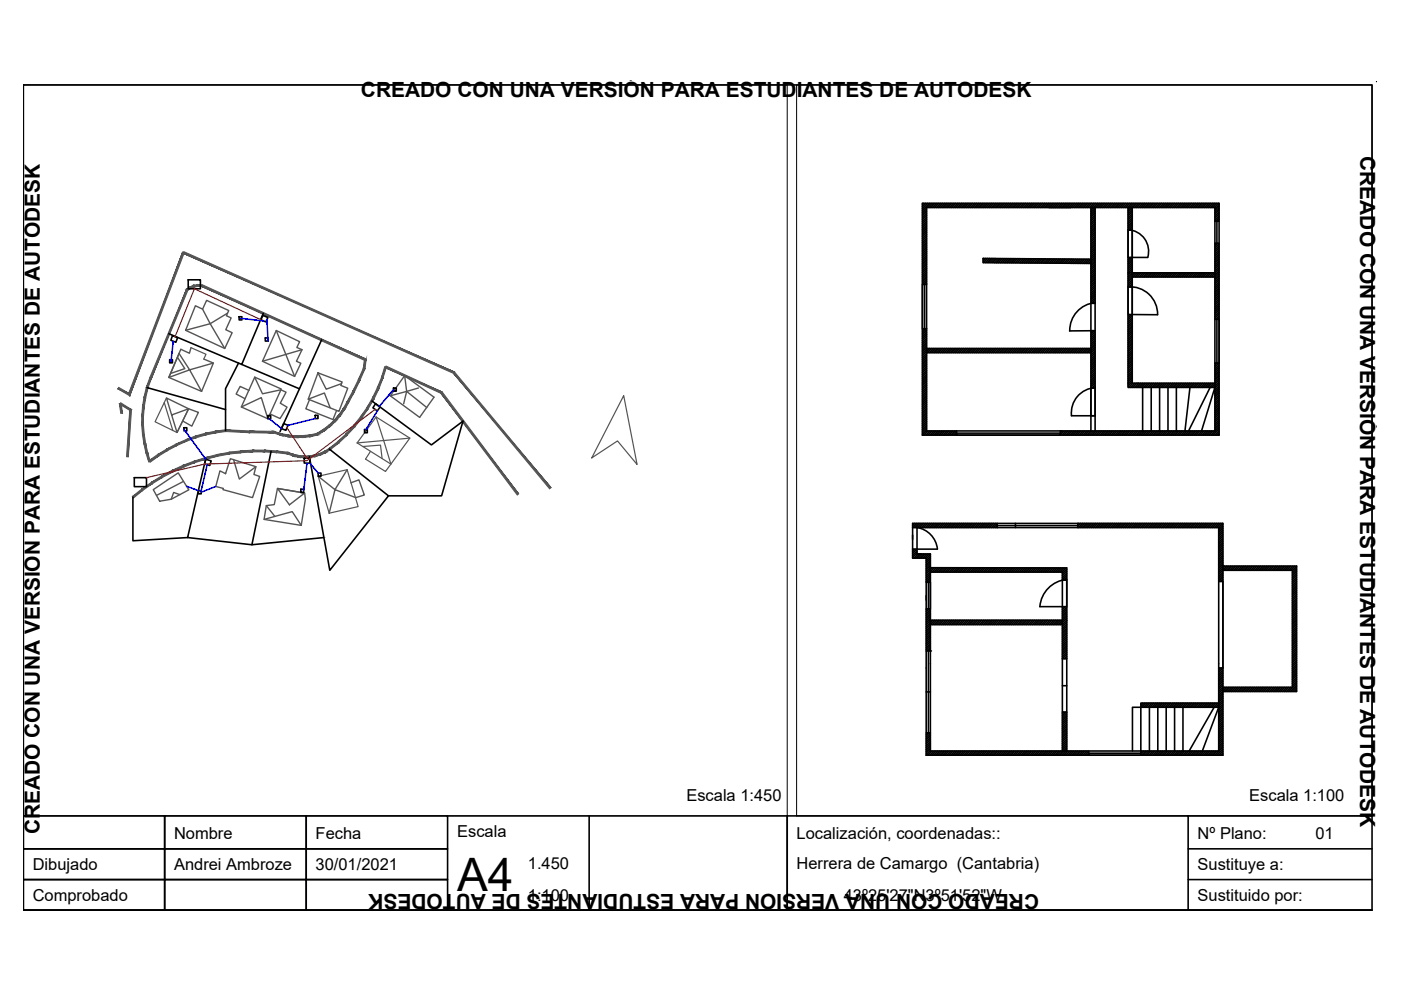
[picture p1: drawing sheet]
<svg xmlns="http://www.w3.org/2000/svg" width="297mm" height="210mm" viewBox="0 0 297 210" stroke-linecap="round" stroke-linejoin="round" font-family="sans-serif">
<defs><g id="words">
<text font-size="9.8" x="96.9" y="188.9">A4</text>
<g font-size="4.4">
<text x="76.5" y="20.5">CREADO CON UNA VERSIÓN PARA ESTUDIANTES DE AUTODESK</text>
<text x="288.4" y="33.1" transform="rotate(90 288.4 33.1)">CREADO CON UNA VERSIÓN PARA ESTUDIANTES DE AUTODESK</text>
<text x="8.4" y="176.9" transform="rotate(-90 8.4 176.9)">CREADO CON UNA VERSIÓN PARA ESTUDIANTES DE AUTODESK</text>
<text x="220.3" y="189.5" transform="rotate(-180 220.3 189.5)">CREADO CON UNA VERSIÓN PARA ESTUDIANTES DE AUTODESK</text>
</g>
<g font-size="3.5">
<text x="145.5" y="169.8">Escala 1:450</text>
<text x="264.9" y="169.8">Escala 1:100</text>
<text x="36.9" y="178">Nombre</text>
<text x="66.9" y="178">Fecha</text>
<text x="96.9" y="177.5">Escala</text>
<text x="168.9" y="178">Localización, coordenadas::</text>
<text x="253.9" y="178">Nº Plano:</text>
<text x="278.9" y="178">01</text>
<text x="6.9" y="184.5">Dibujado</text>
<text x="36.9" y="184.5">Andrei Ambroze</text>
<text x="66.9" y="184.5">30/01/2021</text>
<text x="111.9" y="184.2">1.450</text>
<text x="168.9" y="184.2">Herrera de Camargo (Cantabria)</text>
<text x="253.9" y="184.5">Sustituye a:</text>
<text x="6.9" y="191">Comprobado</text>
<text x="111.9" y="191">1:100</text>
<text x="178.9" y="191">43º25'27&quot;N3º51'52&quot;W</text>
<text x="253.9" y="191">Sustituido por:</text>
</g>
</g></defs>
<!-- layer: delineado -->
<g fill="#545454" stroke="#545454" stroke-width=".21">
<path d="M81.9 77.6l-.2 .3 12.1 5.2zM81.7 77.9l12.1 5.2-.2 .4z"/>
<path d="M93.5 83.4l16.5 21.3-16.2-21.5zM93.5 83.4l16.5 21.3-.3 .3z"/>
<path d="M31.8 80l.3 .2-1.1 1.9zM32.1 80.2l-1.1 1.9 .4 .1zM31 82.1l.4 .1-.9 2.1zM31.4 82.2l-.9 2.1 .4 .1zM30.5 84.3l.4 .1-.7 1.8zM30.9 84.4l-.7 1.8 .4 .1zM30.2 86.2l.4 .1-.6 1.9zM30.6 86.3l-.6 1.9h.4zM30 88.2h.4l-.4 2zM30.4 88.2l-.4 2h.4zM30 90.2h.4l-.2 2zM30.4 90.2l-.2 2 .4-.1zM30.2 92.2l.4-.1-.1 2zM30.6 92.1l-.1 2 .4-.1zM30.5 94.1l.4-.1v2zM30.9 94v2l.4-.1zM30.9 96l.4-.1 .2 2zM31.3 95.9l.2 2 .4-.1z"/>
<path d="M37.4 94.1l2.1-.9 .1 .3zM37.4 94.1l.1 .4 2.1-1zM35.4 95.2l2-1.1 .1 .4zM35.4 95.2l.1 .3 2-1zM33.4 96.4l2-1.2 .1 .3zM33.4 96.4l.2 .3 1.9-1.2zM31.6 97.7l1.8-1.3 .2 .3zM31.6 97.7l.2 .3 1.8-1.3z"/>
<path d="M45.7 91.4l2.1-.3 .1 .4zM45.7 91.4v.4l2.2-.3zM43.6 91.8l2.1-.4v.4zM43.6 91.8l.1 .4 2-.4zM41.5 92.4l2.1-.6 .1 .4zM41.5 92.4l.1 .4 2.1-.6zM39.5 93.2l2-.8 .1 .4zM39.5 93.2l.1 .3 2-.7z"/>
<path d="M47.9 91.1l5 .7-5.1-.3zM47.9 91.1l5 .7v-.4zM52.9 91.4l5.2 .4h-5.2zM52.9 91.4l5.2 .4v-.3z"/>
<path d="M58.1 91.5l1.4 .8-1.5-.5zM58.1 91.5l1.4 .8 .1-.4zM59.6 91.9l1.4 .7-1.5-.3zM59.6 91.9l1.4 .7 .1-.4zM61.1 92.2l1.5 .6-1.6-.2zM61.1 92.2l1.5 .6v-.4zM62.6 92.4l1.6 .4h-1.6zM62.6 92.4l1.6 .4v-.5zM64.2 92.3l1.5 .3-1.5 .2zM64.2 92.3l1.5 .3v-.4zM65.7 92.2l1.6 .1-1.6 .3zM65.7 92.2l1.6 .1-.1-.4z"/>
<path d="M67.1 91.9l1.6-.5-1.4 .9zM67.1 91.9l1.6-.5-.3-.3zM68.4 91.1l1.5-.6-1.2 .9zM68.4 91.1l1.5-.6-.2-.3zM69.7 90.2l1.4-.8-1.2 1.1zM69.7 90.2l1.4-.8-.3-.3zM70.8 89.1l1.3-.9-1 1.2zM71.8 87.9l-1 1.2 1.3-.9zM71.8 87.9l1.3-1-1 1.3zM72.7 86.7l-.9 1.2 1.3-1zM73.8 85.5l-.7 1.4-.4-.2zM73.5 85.4l-.8 1.3 1.1-1.2zM75.1 83.1l-1.3 2.4-.3-.1zM74.8 82.9l-1.3 2.5 1.6-2.3zM76.3 80.7l-1.2 2.4-.3-.2zM76 80.5l-1.2 2.4 1.5-2.2zM77.4 78.1l-1.1 2.6-.3-.2zM77.1 78l-1.1 2.5 1.4-2.4z"/>
<path d="M77.6 76.3l-.2 1.8-.4-.1zM77.2 76.3l-.2 1.7 .6-1.7z"/>
<path d="M39 53.4l-.2 .3 57.6 25.2zM38.8 53.7l57.6 25.2-.2 .3zM96.4 78.9l-.2 .3 20.6 24.2zM96.2 79.2l20.6 24.2-.3 .2z"/>
<path d="M38.7 53.4l-11.2 30.5 11.6-30.3zM38.7 53.4l-11.2 30.5-.2-.5zM25 82.4l2.5 1.5-.2-.5zM25.2 82.1l2.1 1.3-2.3-1z"/>
<path d="M25.3 85.6l.7 2-.3-2.1zM25.3 85.6l.7 2h-.4z"/>
<path d="M25.6 85.4l-.2 .3 2.5 1.1zM25.4 85.7l2.5 1.1-.4 .2zM27.5 87l-.3 9.9 .7-10.1zM27.5 87l-.3 9.9-.4-.1z"/>
<path d="M39.5 61.4l-7.7 18.6 .3 .2zM39.5 61.4l.4 .1-7.8 18.7z"/>
<path d="M42.9 60.4l-.2 .3 34.8 15.4zM42.7 60.7l34.8 15.4-.2 .3z"/>
<path d="M58.7 95.6l2.5 .3-.1 .4zM58.7 95.6l-.1 .4 2.5 .3zM56.1 95.4l2.6 .2-.1 .4zM56.1 95.4v.4l2.5 .2zM53.6 95.4h2.5v.4zM53.6 95.4v.4h2.5zM51 95.6l2.6-.2v.4zM51 95.6l.1 .4 2.5-.2zM48.5 95.9l2.5-.3 .1 .4zM48.5 95.9l.1 .4 2.5-.3zM46 96.4l2.5-.5 .1 .4zM46 96.4l.1 .3 2.5-.4zM43.6 97l2.4-.6 .1 .3zM43.6 97l.1 .4 2.4-.7zM41.2 97.8l2.4-.8 .1 .4zM41.2 97.8l.1 .3 2.4-.7zM38.8 98.7l2.4-.9 .1 .3zM38.8 98.7l.2 .3 2.3-.9zM36.5 99.7l2.3-1 .2 .3zM36.5 99.7l.2 .3 2.3-1zM34.3 100.9l2.2-1.2 .2 .3zM34.3 100.9l.1 .3 2.3-1.2zM32.1 102.2l2.2-1.3 .1 .3zM32.1 102.2l.2 .3 2.1-1.3zM30 103.7l2.1-1.5 .2 .3zM30 103.7l.3 .3 2-1.5zM28.1 105.3l1.9-1.6 .3 .3zM28.1 105.3l.2 .3 2-1.6z"/>
<path d="M69.8 95.1l2.1-1.2-1.9 1.5zM69.8 95.1l2.1-1.2-.3-.3zM71.6 93.6l2-1.3-1.7 1.6zM71.6 93.6l2-1.3-.3-.3zM73.3 92l2-1.5-1.7 1.8zM75 90.2l-1.7 1.8 2-1.5zM75 90.2l1.7-1.6-1.4 1.9zM76.4 88.4l-1.4 1.8 1.7-1.6zM78.1 86.6l-1.4 2-.3-.2zM77.8 86.4l-1.4 2 1.7-1.8zM79.3 84.6l-1.2 2-.3-.2zM79 84.3l-1.2 2.1 1.5-1.8zM80.4 82.4l-1.1 2.2-.3-.3zM80 82.2l-1 2.1 1.4-1.9zM81.2 80.1l-.8 2.3-.4-.2zM80.9 80l-.9 2.2 1.2-2.1zM81.9 77.8l-.7 2.3-.3-.1zM81.6 77.7l-.7 2.3 1-2.2z"/>
<path d="M61.2 95.9l.9 .8-1.1-.4zM61.2 95.9l.9 .8 .2-.4zM62.3 96.3l1 .7-1.2-.3zM62.3 96.3l1 .7 .1-.4zM63.4 96.6l1.1 .5-1.2-.1zM63.4 96.6l1.1 .5v-.4zM64.5 96.7l1.1 .3-1.1 .1zM64.5 96.7l1.1 .3v-.3zM65.6 96.7l1.2 .1-1.2 .2zM65.6 96.7l1.2 .1-.1-.4zM66.7 96.4l1.2 .1-1.1 .3zM66.7 96.4l1.2 .1-.1-.3zM67.8 96.2l1.2-.2-1.1 .5zM67.8 96.2l1.2-.2-.2-.3zM68.8 95.7l1.2-.3-1 .6zM68.8 95.7l1.2-.3-.2-.3z"/>
<path d="M42 60.3l.8 .1v.4zM42 60.3v.4l.8 .1zM41.1 60.5l.9-.2v.4zM41.1 60.5l.1 .3 .8-.1zM40.3 60.8l.8-.3 .1 .3zM40.3 60.8l.2 .3 .7-.3zM39.6 61.3l.7-.5 .2 .3zM39.6 61.3l.2 .3 .7-.5z"/>
</g>
<g fill="none" stroke="#545454" stroke-width=".3">
<path d="M37.6 75.7l1.6 2.5-3 1M38 74.9l2.2 3.5-4.4 1.6M39.4 70l5.2-1.4 3.1 5.3M40.5 73.7l-.3 1.2-1.9-.8-2.5 5.9M41.4 64.8l1.6 .7 .8-1.8 4.7 2.1-.5 1.1 1 .5-1.1 2.5 1.3 .6-1.5 3.4-8.3-3.9zM43 65.5l1.6 3.1 3.6-2.2M43.2 76.1l2 .9-2.5 6-6.9-3M45.2 77l-5 1.4 2.5 4.6M54 80l5.6 2.5-2.8 6.3-5.6-2.5 2.8-6.3 1.7 3.5 3.8-.9 1.1 .6-1.2 2.3 1.5 .8-1.5 2.4-2.1-.9M58.6 70.1l4.9 2.3-.6 1.3 1.1 .4-1.1 2.5 .9 .4-1.3 2.8-6.8-3.2zM58.6 70.1l3.9 9.7M64 74.1l-8.3 2.5"/>
<path d="M67.4 79.1l5.1 1.9-.3 .7 1.5 .6-1.8 4.9-6.6-2.6zM67.4 79.1l1.8 3.4 3.2-1.2M85.8 79.6l6.2 4.6-3 4.3-6.3-4.6zM85.8 79.6l.4 3.4-3.5 .9M36.4 88l1.1 3.7 2.5-5-3.6 1.3-1.1-3.6 4.7 2.3 2.1 .7-1.4 3-2-1.1M48.8 97.3l5.5 1.6-.5 1.7 1.3 .4-1.6 4.5-6.2-1.7 .1-.2-1.7-.5 .9-3.3 1.2 .6zM49.5 97.4l1.2 4.2 3.6-2.7M51.2 86.3l4.2-2 1.4 4.5M52.8 82.8l-1.9-.9-.8 1.6 1.9 1.1M65.3 84.6l3.5-1.3 1.2 3.2M65.6 84.8l-.8 1.9 5.8 2.3 .8-1.9M73.6 99.6l-2.6 4.2-3.5-2.8"/>
<path d="M86.2 83l4.3 3.4M88.7 82.3l-2.5 .7-.6 2.6M32.5 103.8l5.3-3.5 2.2 3.6-1.9 1-1.3-.5-.5 1.4-2.4 .5zM38.1 104.9l-1.8 .9M38.9 102.1l-5.7 2.9M56 110.1l6-1.6 1.9 2.9M56.5 107.2l1.8 2.3M58.8 103.6l5.8 .9 .2 1.3-.9 5.6-7.9-1.3 .5-2.9 1.7-.2zM58.8 103.6l5.8 .9-3.2 2.5zM74.4 102.4l1.7-.7 1.1 3.3-1.8 .5-4.4-1.7-1.2 5"/>
</g>
<!-- layer: acotaciones -->
<path d="M40.5 73.7l3.2 1.4-.5 1M34.8 85.4l1.8 5.9M35.3 84.4l-2.4 5 4.6 2.3 2.5-5M75.7 93.9l5.7-.5 1.5 5-1.2 1.6-4.2-2.7 1.1-1.6M76.9 94.7l3.8-.3 .3 2.8M79.7 88.4l7.2 4.5-4 5.5-7.2-4.5M79.7 88.4l1.7 5 5.5-.5M79.7 88.4l-4 5.5M132.2 83.9l2.9 14.6-4.2-5-5.4 3.6zM67.5 101l6.1-1.4 2.3 7.8-6.1 1.4zM68.7 114h.1" fill="none" stroke="#545454" stroke-width=".25"/>
<!-- layer: 0 -->
<g fill="none" stroke="#000" stroke-width=".34">
<path d="M4.9 18h286v175h-286zM4.9 18v175h286h-39M291.9 17.2v.1M39.9 59.3h2.6v1.9h-2.6zM195.6 43.1h62.9v49.2h-62.9zM195.8 43.1l-.2 .3M196.2 43.1l-.6 .7M196.5 44.1l-.9 .9M196.5 44.5l-.9 .9M196.5 44.9l-.9 .9M196.5 45.3l-.9 .9M196.5 45.7l-.9 .9"/>
<path d="M196.5 46.1l-.9 .9M196.5 46.5l-.9 .9M196.5 46.9l-.9 .9M196.5 47.3l-.9 .9M196.5 47.7l-.9 .9M196.5 48.1l-.9 .9M196.5 48.5l-.9 .9M196.5 48.9l-.9 .9M196.5 49.3l-.9 .9M196.5 49.7l-.9 .9M196.5 50.1l-.9 .9M196.5 50.5l-.9 .9"/>
<path d="M196.5 50.9l-.9 .9M196.5 51.3l-.9 .9M196.5 51.7l-.9 .9M196.5 52.1l-.9 .9M196.5 52.5l-.9 .9M196.5 52.9l-.9 .9M196.5 53.3l-.9 .9M196.5 53.7l-.9 .9M196.5 54.1l-.9 .9M196.5 54.5l-.9 .9M196.5 54.9l-.9 .9M196.5 55.3l-.9 .9"/>
<path d="M196.5 55.7l-.9 .9M196.5 56.1l-.9 .9M196.5 56.5l-.9 .9M196.5 56.9l-.9 .9M196.5 57.3l-.9 .9M196.5 57.7l-.9 .9M196.5 58.1l-.9 .9M196.5 58.5l-.9 .9M196.5 58.9l-.9 .9M196.5 59.3l-.9 .9M196.5 59.7l-.6 .6M196.5 44h61.1v47.4h-61.1z"/>
<path d="M196.6 43.1l-1 1.1M197 43.1l-1.4 1.5M197.4 43.1l-.9 .9M197.9 43.1l-.9 .9M198.2 43.1l-.9 .9M198.7 43.1l-.9 .9M199 43.1l-.9 .9M199.5 43.1l-.9 .9M199.8 43.1l-.8 .9M200.3 43.1l-1 .9M200.6 43.1l-.8 .9M201 43.1l-.9 .9"/>
<path d="M201.5 43.1l-.9 .9M201.8 43.1l-.9 .9M202.3 43.1l-.9 .9M202.6 43.1l-.9 .9M203.1 43.1l-.9 .9M203.4 43.1l-.8 .9M203.9 43.1l-.9 .9M204.2 43.1l-.8 .9M204.7 43.1l-.9 .9M205 43.1l-.8 .9M205.4 43.1l-.9 .9M205.9 43.1l-.9 .9"/>
<path d="M206.2 43.1l-.9 .9M206.7 43.1l-.9 .9M207 43.1l-.9 .9M207.5 43.1l-.9 .9M207.8 43.1l-.8 .9M208.3 43.1l-.9 .9M208.6 54.8l-.2 .1M208.6 43.1l-.8 .9M209 54.8l-.6 .5M209.1 43.1l-.9 .9M209.4 54.8l-.9 .9M209.5 43.1l-.9 .9"/>
<path d="M209.8 54.8l-.9 .9M209.9 43.1l-1 .9M210.2 54.8l-.9 .9M210.3 43.1l-.9 .9M210.6 54.8l-.9 .9M210.6 43.1l-.9 .9M211 54.8l-.9 .9M211.1 43.1l-.9 .9M211.4 54.8l-.9 .9M211.4 43.1l-.8 .9M211.8 54.8l-.9 .9M211.9 43.1l-.9 .9"/>
<path d="M212.2 54.8l-.9 .9M212.2 43.1l-.8 .9M212.5 54.8l-.8 .9M212.7 43.1l-.9 .9M213 54.8l-.9 .9M213 43.1l-.8 .9M213.3 54.8l-.8 .9M213.5 43.1l-.9 .9M213.7 54.8l-.8 .9M213.9 43.1l-.9 .9M214.2 54.8l-.9 .9M214.3 43.1l-1 .9"/>
<path d="M214.5 54.8l-.9 .9M214.7 43.1l-.9 .9M215 54.8l-.9 .9M215 43.1l-.8 .9M215.3 54.8l-.9 .9M215.5 43.1l-.9 .9M215.7 54.8l-.9 .9M215.8 43.1l-.8 .9M216.1 54.8l-.8 .9M216.3 43.1l-.9 .9M216.5 54.9l-.9 .8M216.6 43.1l-.8 .9"/>
<path d="M216.9 54.9l-.8 .8M217.1 43.1l-.9 .9M217.3 54.9l-.9 .9M217.5 43.1l-.9 .9M217.7 54.9l-.9 .9M217.9 43.1l-.9 .9M218.1 54.9l-.9 .9M218.3 43.1l-.9 .9M218.5 54.9l-.9 .9M218.7 43.1l-.9 .9M218.9 54.9l-.9 .9M219.1 43.1l-.9 .9"/>
<path d="M219.3 54.9l-.9 .9M219.4 43.1l-.8 .9M219.7 54.9l-.9 .9M219.9 43.1l-.9 .9M220.1 54.9l-.9 .9M220.2 43.1l-.8 .9M220.5 54.9l-.9 .9M220.7 43.1l-.9 .9M220.9 54.9l-.9 .9M221.1 43.1l-.9 .9M221.3 54.9l-.9 .9M221.5 43.1l-.9 .9"/>
<path d="M221.7 54.9l-.9 .9M221.9 43.1l-.9 .9M222.1 54.9l-.9 .9M222.3 43.1l-.9 .9M222.5 54.9l-.9 .9M222.7 43.1l-.9 .9M222.9 54.9l-.9 .9M223.1 43.1l-.9 .9M223.3 54.9l-.9 .9M223.5 43.1l-.9 .9M223.7 54.9l-.9 .9M223.9 43.1l-.9 .9"/>
<path d="M224.1 54.9l-.9 .9M224.3 43.1l-.9 .9M224.5 54.9l-.9 .9M224.6 43.1l-.8 .9M224.9 54.9l-.9 .9M225.1 43.1l-.9 .9M225.3 54.9l-.9 .9M225.5 43.1l-.9 .9M225.7 54.9l-.9 .9M225.9 43.1l-.9 .9M226 54.9l-.8 .9M226.3 43.1l-.9 .9"/>
<path d="M226.5 54.9l-.9 .9M226.7 43.1l-.9 .9M226.9 54.9l-.9 .9M227.1 43.1l-.9 .9M227.3 54.9l-.9 .9M227.5 43.1l-.9 .9M227.7 55l-.9 .8M227.9 43.1l-.9 .9M228 55l-.9 .9M228.3 43.1l-.9 .9M228.5 55l-.9 .9M228.7 43.1l-.9 .9"/>
<path d="M228.8 55l-.8 .9M229.1 43.1l-.9 .9M229.2 55l-.8 .9M229.5 43.1l-.9 .9M229.6 55l-.8 .9M229.9 43.1l-.9 .9M230 55l-.9 .9M230.3 43.1l-.9 .9M230.4 55l-.8 .9M230.7 43.1l-.9 .9M230.8 55l-.9 .9M231.1 43.1l-.9 .9"/>
<path d="M231.2 55l-.9 .9M231.3 55l-22.9-.2v.9l22.9 .2M231.3 44v47.4M231.5 43.1l-.9 .9M231.9 43.1l-.9 .9M232.2 54.4l-1.5 1.5M232.2 54.8l-1.1 1.1M232.2 44.4l-.9 .9M232.2 44.8l-.9 .9M232.2 45.2l-.9 .9M232.2 45.6l-.9 .9M232.2 46l-.9 .9"/>
<path d="M232.2 46.4l-.9 .9M232.2 46.8l-.9 .9M232.2 47.2l-.9 .9M232.2 47.6l-.9 .9M232.2 48l-.9 .9M232.2 48.4l-.9 .9M232.2 48.8l-.9 .9M232.2 49.2l-.9 .9M232.2 49.6l-.9 .9M232.2 50l-.9 .9M232.2 50.4l-.9 .9M232.2 50.8l-.9 .9"/>
<path d="M232.2 51.2l-.9 .9M232.2 51.6l-.9 .9M232.2 52l-.9 .9M232.2 52.4l-.9 .9M232.2 52.8l-.9 .9M232.2 53.2l-.9 .9M232.2 53.6l-.9 .9M232.2 54l-.9 .9M232.2 55.2l-.9 .9M232.2 55.6l-.9 .9M232.2 56l-.9 .9M232.2 56.4l-.9 .9"/>
<path d="M232.2 56.8l-.9 .9M232.2 57.2l-.9 .9M232.2 57.6l-.9 .9M232.2 58l-.9 .9M232.2 58.4l-.9 .9M232.2 58.8l-.9 .9M232.2 59.2l-.9 .9M232.2 59.6l-.9 .9M232.2 44v47.4M232.3 43.1l-1 1M232.7 43.1l-1.4 1.4M233.1 43.1l-1.8 1.8"/>
<path d="M233.5 43.1l-.9 .9M233.9 43.1l-.9 .9M234.3 43.1l-.9 .9M234.7 43.1l-.9 .9M235.1 43.1l-.9 .9M235.5 43.1l-.9 .9M235.9 43.1l-.9 .9M236.3 43.1l-.9 .9M236.7 43.1l-.9 .9M237.1 43.1l-.9 .9M237.5 43.1l-.9 .9M237.9 43.1l-.9 .9"/>
<path d="M238.3 43.1l-.9 .9M238.7 43.1l-.9 .9M239.1 43.1l-.9 .9M239.2 48.7a4.6 4.6 0 0 1 4.1 5.9M239.2 44v38.1h18.4l-2.9 9.3M239.2 54.6h.1M239.5 43.1l-.9 .9M239.6 57.8l-.4 .1M239.6 54.6l-.4 .4M239.9 43.1l-.9 .9M240 54.6l-.8 .8M240.1 48.8h-.9v5.8h4.1"/>
<path d="M240.1 44.1l-.9 .9M240.1 44.5l-.9 .9M240.1 44.9l-.9 .9M240.1 45.4l-.9 .8M240.1 45.7l-.9 .9M240.1 46.2l-.9 .8M240.1 46.5l-.9 .9M240.1 47l-.9 .9M240.1 47.3l-.9 .9M240.1 47.7l-.9 1M240.1 48.1l-.7 .7M240.1 48.5l-.3 .3"/>
<path d="M240.1 55l-.9 .9M240.1 55.3l-.9 .9M240.1 55.8l-.9 .9M240.1 56.1l-.9 .9M240.1 56.5l-.9 1M240.1 57l-.9 .8M240.1 57.3l-.9 .9M240.1 57.8l-.9 .8M240.1 58.9l-.9 .9M240.1 59.4l-.9 .9M240.1 59.7l-.9 .9M240.1 44v37.3h17.5"/>
<path d="M240.1 58.7h17.5M240.1 57.8h17.5M240.3 43.1l-1.1 1.2M240.4 57.8l-1.2 1.2M240.7 43.1l-1.5 1.5M240.8 57.8l-1.6 1.7M241.1 43.1l-.9 .9M241.2 57.8l-.9 .9M241.5 43.1l-.9 .9M241.6 57.8l-.9 .9M241.9 43.1l-.9 .9M242 57.8l-.9 .9"/>
<path d="M242.3 43.1l-.9 .9M242.4 57.8l-.9 .9M242.7 43.1l-.9 .9M242.8 57.8l-.9 .9M243.1 43.1l-.9 .9M243.2 57.8l-.9 .9M243.5 43.1l-.9 .9M243.6 57.8l-.9 .9M243.9 43.1l-.9 .9M244 57.8l-.9 .9M244.3 43.1l-.9 .9M244.4 57.8l-.9 .9"/>
<path d="M244.7 43.1l-.9 .9M244.8 57.8l-.9 .9M245.1 43.1l-.9 .9M245.2 57.8l-.9 .9M245.5 43.1l-.9 .9M245.6 57.8l-.9 .9M245.9 43.1l-.9 .9M246 57.8l-.9 .9M246.3 43.1l-.9 .9M246.4 57.8l-.9 .9M246.7 43.1l-.9 .9M246.8 57.8l-.9 .9"/>
<path d="M247.1 43.1l-.9 .9M247.2 57.8l-.9 .9M247.5 43.1l-.9 .9M247.6 57.8l-.9 .9M247.9 43.1l-.9 .9M248 57.8l-.9 .9M248.3 43.1l-.9 .9M248.4 57.8l-.9 .9M248.7 43.1l-.9 .9M248.8 57.8l-.9 .9M249.1 43.1l-.9 .9M249.2 57.8l-.9 .9"/>
<path d="M249.5 43.1l-.9 .9M249.6 57.8l-.9 .9M249.9 43.1l-.9 .9M250 57.8l-.9 .9M250.3 43.1l-.9 .9M250.4 57.8l-.9 .9M250.7 43.1l-.9 .9M250.8 57.8l-.9 .9M251.1 43.1l-.9 .9M251.2 57.8l-.9 .9M251.5 43.1l-.9 .9M251.6 57.8l-.9 .9"/>
<path d="M251.9 43.1l-.9 .9M252 57.8l-.9 .9M252.3 43.1l-.9 .9M252.4 57.8l-.9 .9M252.7 43.1l-.9 .9M252.8 57.8l-.9 .9M253.1 43.1l-.9 .9M253.2 57.8l-.9 .9M253.5 43.1l-.9 .9M253.6 57.8l-.9 .9M253.9 43.1l-.9 .9M254 57.8l-.9 .9"/>
<path d="M254.3 43.1l-.9 .9M254.4 57.8l-.9 .9M254.7 43.1l-.9 .9M254.8 57.8l-.9 .9M255.1 43.1l-.9 .9M255.2 57.8l-.9 .9M255.5 43.1l-.9 .9M255.6 57.8l-.9 .9M255.9 43.1l-.9 .9M256 57.8l-.9 .9M256.3 43.1l-.9 .9M256.4 57.8l-.9 .9"/>
<path d="M256.7 43.1l-.9 .9M256.8 57.8l-.9 .9M257.1 43.1l-.9 .9M257.2 57.8l-.9 .9M257.5 43.1l-.9 .9M257.6 46.9h.9M257.6 51.6h.9M257.8 51.6l-.2 .3M257.9 43.1l-.9 .9M258 46.9v4.7M258.2 51.6l-.6 .7M258.3 43.1l-.9 .9"/>
<path d="M258.5 57l-1.8 1.7M258.5 57.4l-1.4 1.3M258.5 57.8l-1 .9M258.5 43.4l-.9 .9M258.5 43.7l-.9 .9M258.5 44.2l-.9 .9M258.5 44.5l-.9 .9M258.5 45l-.9 .9M258.5 45.4l-.9 .8M258.5 45.8l-.9 .9M258.5 46.2l-.8 .7M258.5 46.5l-.4 .4"/>
<path d="M258.5 51.7l-.9 .9M258.5 52.2l-.9 .9M258.5 52.5l-.9 .9M258.5 53l-.9 .9M258.5 53.4l-.9 .8M258.5 53.8l-.9 .9M258.5 54.2l-.9 .8M258.5 54.6l-.9 .9M258.5 55l-.9 .9M258.5 55.4l-.9 .9M258.5 55.8l-.9 .9M258.5 56.1l-.9 .9"/>
<path d="M258.5 56.6l-.9 .9M258.5 58.2l-.9 .9M258.5 58.6l-.9 .9M258.5 59l-.9 .9M258.5 59.4l-.9 .9M258.5 59.8l-.9 .9M36 76.3h.6v.6h-.6zM36.6 71.2l1.1 .4-.4 1-1.1-.4zM50.6 77l-2.8 5.4v8.9M50.7 67.2h.6v.6h-.6zM55.7 66.9l1.1 .4-.4 1-1.1-.5zM55.8 66.4l-4.5 10.9-15.5-6.5"/>
<path d="M56.2 71.6h.6v.7h-.6zM68.2 72.1l-4.7 10.3-12.2-5.1M195.7 69.7l-.1 .1M196 60.3v9.4M196.1 69.7l-.5 .5M196.5 60.3h-.9v9.4h.9M196.5 60.1l-.3 .2M196.5 69.7l-.9 .9M196.5 70.1l-.9 .9M196.5 70.5l-.9 .9M196.5 70.9l-.9 .9M196.5 71.3l-.9 .9"/>
<path d="M196.5 71.7l-.9 .9M196.5 72.1l-.9 .9M196.5 72.5l-.9 .9M196.5 72.9l-.9 .9M196.5 73.3l-.9 .9M196.5 73.7l-.9 .9M196.5 74.9l-.9 .9M196.5 75.3l-.9 .9M196.5 75.7l-.9 .9M196.5 76.1l-.9 .9M196.5 76.5l-.9 .9M196.5 76.9l-.9 .9"/>
<path d="M196.5 77.3l-.9 .9M196.5 77.7l-.9 .9M196.5 78.1l-.9 .9M196.5 78.5l-.9 .9M196.5 78.9l-.9 .9M196.5 79.3l-.9 .9M196.5 79.7l-.9 .9M196.5 74.8h34.8M196.5 73.9h34.8M196.7 73.9l-1.1 1.1M197.1 73.9l-1.5 1.5M197.5 73.9l-.9 .9"/>
<path d="M197.9 73.9l-.9 .9M198.3 73.9l-.9 .9M198.7 73.9l-.9 .9M199.1 73.9l-.9 .9M199.5 73.9l-.9 .9M199.9 73.9l-.9 .9M200.3 73.9l-.9 .9M200.7 73.9l-.9 .9M201.1 73.9l-.9 .9M201.5 73.9l-.9 .9M201.9 73.9l-.9 .9M202.3 73.9l-.9 .9"/>
<path d="M202.7 73.9l-.9 .9M203.1 73.9l-.9 .9M203.5 73.9l-.9 .9M203.9 73.9l-.9 .9M204.3 73.9l-.9 .9M204.7 73.9l-.9 .9M205.1 73.9l-.9 .9M205.5 73.9l-.9 .9M205.9 73.9l-.9 .9M206.3 73.9l-.9 .9M206.7 73.9l-.9 .9M207.1 73.9l-.9 .9"/>
<path d="M207.5 73.9l-.9 .9M207.9 73.9l-.9 .9M208.3 73.9l-.9 .9M208.7 73.9l-.9 .9M209.1 73.9l-.9 .9M209.5 73.9l-.9 .9M209.9 73.9l-.9 .9M210.3 73.9l-.9 .9M210.7 73.9l-.9 .9M211.1 73.9l-.9 .9M211.5 73.9l-.9 .9M211.9 73.9l-.9 .9"/>
<path d="M212.3 73.9l-.9 .9M212.7 73.9l-.9 .9M213.1 73.9l-.9 .9M213.5 73.9l-.9 .9M213.9 73.9l-.9 .9M214.3 73.9l-.9 .9M214.7 73.9l-.9 .9M215.1 73.9l-.9 .9M215.5 73.9l-.9 .9M215.9 73.9l-.9 .9M216.3 73.9l-.9 .9M216.7 73.9l-.9 .9"/>
<path d="M217.1 73.9l-.9 .9M217.5 73.9l-.9 .9M217.9 73.9l-.9 .9M218.3 73.9l-.9 .9M218.7 73.9l-.9 .9M219.1 73.9l-.9 .9M219.5 73.9l-.9 .9M219.9 73.9l-.9 .9M220.3 73.9l-.9 .9M220.7 73.9l-.9 .9M221.1 73.9l-.9 .9M221.5 73.9l-.9 .9"/>
<path d="M221.9 73.9l-.9 .9M222.3 73.9l-.9 .9M222.7 73.9l-.9 .9M223.1 73.9l-.9 .9M223.5 73.9l-.9 .9M223.9 73.9l-.9 .9M224.3 73.9l-.9 .9M224.7 73.9l-.9 .9M225.1 73.9l-.9 .9M225.5 73.9l-.9 .9M225.9 73.9l-.9 .9M226.3 73.9l-.9 .9"/>
<path d="M226.7 73.9l-.9 .9M227.1 73.9l-.9 .9M227.5 73.9l-.9 .9M227.9 73.9l-.9 .9M228.3 73.9l-.9 .9M228.7 73.9l-.9 .9M229.1 73.9l-.9 .9M229.5 73.9l-.9 .9M229.9 73.9l-.9 .9M230.3 73.9l-.9 .9M230.7 73.9l-.9 .9M231.1 73.9l-.9 .9"/>
<path d="M231.3 70.1h.9M231.3 64.3h.9M231.7 70.1l-.4 .4M231.9 70.1l-5.1 .1M232.1 70.1l-.8 .8M232.2 60l-.9 .9M232.2 60.4l-.9 .9M232.2 60.8l-.9 .9M232.2 61.2l-.9 .9M232.2 61.6l-.9 .9M232.2 62l-.9 .9M232.2 62.4l-.9 .9"/>
<path d="M232.2 62.8l-.9 .9M232.2 63.2l-.9 .9M232.2 63.6l-.7 .7M232.2 64l-.3 .3M232.2 70.4l-.9 .9M232.2 70.8l-.9 .9M232.2 71.2l-.9 .9M232.2 71.6l-.9 .9M232.2 72l-.9 .9M232.2 72.4l-.9 .9M232.2 72.8l-.9 .9M232.2 73.2l-1.6 1.6"/>
<path d="M232.2 73.6l-1.2 1.2M232.2 74l-.9 .9M232.2 74.4l-.9 .9M232.2 74.8l-.9 .9M232.2 75.2l-.9 .9M232.2 75.6l-.9 .9M232.2 76l-.9 .9M232.2 76.4l-.9 .9M232.2 76.8l-.9 .9M232.2 77.2l-.9 .9M232.2 77.6l-.9 .9M232.2 78l-.9 .9"/>
<path d="M232.2 78.4l-.9 .9M232.2 78.8l-.9 .9M232.2 79.2l-.9 .9M232.2 79.6l-.9 .9M232.2 64.2a5.9 5.9 0 0 0-5.4 6M239.2 60.8a5.8 5.8 0 0 1 6.2 5.9h-6.2v-5.9h.9M239.6 66.7l-.4 .3M239.9 66.7l-.7 .8M240.1 60.2l-.8 .6M240.1 60.6l-.3 .2M240.1 66.9l-.9 .9M240.1 67.4l-.9 .9"/>
<path d="M240.1 67.7l-.9 .9M240.1 68.2l-.9 .9M240.1 68.6l-.9 .8M240.1 69l-.9 .9M240.1 69.4l-.9 .8M240.1 69.8l-.9 .9M240.1 70.2l-.9 .8M240.1 70.5l-.9 .9M240.1 71l-.9 .9M240.1 71.3l-.9 .9M240.1 71.8l-.9 .9M240.1 72.2l-.9 .8"/>
<path d="M240.1 72.6l-.9 .9M240.1 73l-.9 .8M240.1 73.4l-.9 .9M240.1 73.8l-.9 .8M240.1 74.2l-.9 .9M240.1 74.6l-.9 .9M240.1 74.9l-.9 .9M240.1 76.6l-.9 .8M240.1 77l-.9 .9M240.1 77.4l-.9 .8M240.1 77.8l-.9 .9M240.1 78.2l-.9 .9"/>
<path d="M240.1 78.6l-.9 .9M240.1 79l-.9 .9M240.1 79.8l-.9 .9M240.1 75.4l-.9 .9M240.1 75.7l-.9 .9M240.1 76.2l-.9 .9M240.1 79.3l-.9 1M257.6 67.7h.9v9.3h-.9M257.7 77l-.1 .1M258 67.7v9.3l-.4 .5M258.5 60.2l-.9 .9M258.5 60.6l-.9 .8"/>
<path d="M258.5 61l-.9 .9M258.5 61.4l-.9 .8M258.5 61.8l-.9 .9M258.5 62.2l-.9 .8M258.5 62.6l-.9 .9M258.5 63l-.9 .9M258.5 63.4l-.9 .9M258.5 63.8l-.9 .9M258.5 64.2l-.9 .9M258.5 64.6l-.9 .9M258.5 65l-.9 .9M258.5 65.4l-.9 .9"/>
<path d="M258.5 65.8l-.9 .8M258.5 66.2l-.9 .9M258.5 66.6l-.9 .9M258.5 67l-.7 .7M258.5 67.4l-.4 .3M258.5 77l-.9 .9M258.5 77.4l-.9 .9M258.5 77.8l-.9 .9M258.5 78.2l-.9 .9M258.5 78.6l-.9 .9M258.5 79l-.9 .9M258.5 79.4l-.9 .9"/>
<path d="M258.5 79.8l-.9 .9M31.2 82.2l16.6 4.6M39 90.7h.6v.7h-.6zM43.6 97.2l-3.8 16.8 13.6 1.5M43.6 97.4l1.2 .3-.3 1-1.1-.3zM56.8 88.1h.6v.7h-.6zM57.5 95.7l-4.1 19.8 15.3-1.5M60.1 89.8l1 .4-.5 1-.9-.3zM63.5 82.4l-4.1 9.1M64.5 97.2h1.2v1h-1.2zM66.8 88.1h.6v.6h-.6zM69.8 95.2l12.6 9.9-12.5 15.8-4.3-24.1"/>
<path d="M77.3 91.1h.6v.7h-.6zM78.9 85l12.6 9.3 6.7-5-4.6 15.8h-11.2M79.6 85.6l1 .7-.6 .8-.9-.6zM83.4 82.3h.6v.6h-.6zM196.5 80.1l-.9 .9M196.5 80.5l-.9 .9M196.5 80.9l-.9 .9M196.5 81.3l-.9 .9M196.5 81.7l-.9 .9M196.5 82.1l-.9 .9M196.5 82.5l-.9 .9M196.5 82.9l-.9 .9"/>
<path d="M196.5 83.3l-.9 .9M196.5 83.7l-.9 .9M196.5 84.1l-.9 .9M196.5 84.5l-.9 .9M196.5 84.9l-.9 .9M196.5 85.3l-.9 .9M196.5 85.7l-.9 .9M196.5 86.1l-.9 .9M196.5 86.5l-.9 .9M196.5 86.9l-.9 .9M196.5 87.3l-.9 .9M196.5 87.7l-.9 .9"/>
<path d="M196.5 88.2l-.9 .8M196.5 88.5l-.9 .9M196.5 88.9l-.9 .9M196.5 89.3l-.9 .9M196.5 89.7l-.9 .9M196.5 90.1l-.9 .9M196.5 90.5l-.9 .9M196.5 90.9l-.9 .9M196.5 91.3l-.9 .9M196.8 91.4l-.9 .9M197.2 91.4l-.9 .9M197.6 91.4l-.9 .9"/>
<path d="M198 91.4l-.9 .9M198.4 91.4l-.9 .9M198.8 91.4l-.9 .9M199.2 91.4l-.9 .9M199.6 91.4l-.9 .9M200 91.4l-.9 .9M200.4 91.4l-.9 .9M200.8 91.4l-.9 .9M201.2 91.4l-.9 .9M201.6 91.4l-.9 .9M202 91.4l-.9 .9M202.4 91.4l-.9 .9"/>
<path d="M202.8 91.8l-.5 .5M202.8 92.2l-.1 .1M202.8 91.8h22.1M224.8 91.4v.9h-22v-.9l-.9 .9M225.2 91.4l-.4 .4M225.6 91.4l-.8 .8M226 91.4l-.8 .9M226.4 91.4l-.9 .9M226.9 91.4l-.9 .9M227.2 91.4l-.9 .9M227.7 91.4l-.9 .9M228 91.4l-.9 .9"/>
<path d="M228.5 91.4l-1 .9M228.8 91.4l-.8 .9M229.2 91.4l-.9 .9M229.6 91.4l-.8 .9M230 91.4l-.9 .9M230.4 91.4l-.8 .9M230.8 91.4l-.9 .9M231.3 91.4l-.9 .9M231.6 91.4l-.9 .9M232.1 91.4l-.9 .9M232.2 82.3h-.9v5.9h.9h-5.1M232.2 80l-.9 .9"/>
<path d="M232.2 80.4l-.9 .9M232.2 80.8l-.9 .9M232.2 81.2l-.9 .9M232.2 81.6l-.7 .7M232.2 82l-.3 .3M232.2 82.2a5.4 5.4 0 0 0-5 5.9M232.4 91.4l-.9 .9M232.9 91.4l-1 .9M233.2 91.4l-.8 .9M233.6 91.4l-.9 .9M234 91.4l-.8 .9M234.4 91.4l-.9 .9"/>
<path d="M234.9 91.4l-.9 .9M235.2 91.4l-.9 .9M235.7 91.4l-.9 .9M236 91.4l-.9 .9M236.5 91.4l-.9 .9M236.8 91.4l-.8 .9M237.3 91.4l-.9 .9M237.6 91.4l-.8 .9M238 91.4l-.9 .9M238.4 91.4l-.8 .9M238.8 91.4l-.9 .9M239.3 91.4l-.9 .9"/>
<path d="M239.6 91.4l-.9 .9M240.1 80.2l-.9 .8M240.1 80.6l-.9 .9M240.1 81l-.9 .8M240.1 91.4l-.9 .9M240.2 81.3l-.9 .8M240.4 91.4l-.8 .9M240.6 81.3l-.9 .8M240.9 91.4l-.9 .9M241 81.3l-.9 .8M241.2 91.4l-.8 .9M241.4 81.3l-.9 .8"/>
<path d="M241.7 91.4l-.9 .9M241.8 81.3l-.9 .8M242 91.4l-.8 .9M242.2 81.3l-.9 .8M242.3 82.1v9.3M242.5 91.4l-1 .9M242.6 81.3l-.9 .8M242.9 91.4l-.9 .9M243 81.3l-.9 .8M243.2 91.4l-.9 .9M243.4 81.3l-.9 .8M243.7 91.4l-.9 .9"/>
<path d="M243.8 81.3l-.9 .8M244 91.4l-.9 .9M244.1 82.1v9.3M244.2 81.3l-.9 .8M244.5 91.4l-.9 .9M244.6 81.3l-.9 .8M244.8 91.4l-.8 .9M245 81.3l-.9 .8M245.3 91.4l-.9 .9M245.4 81.3l-.9 .8M245.6 91.4l-.8 .9M245.8 81.3l-.9 .8"/>
<path d="M245.9 82.1v9.3M246.1 91.4l-.9 .9M246.2 81.3l-.9 .8M246.5 91.4l-.9 .9M246.6 81.3l-.9 .8M246.9 91.4l-1 .9M247 81.3l-.9 .8M247.3 91.4l-.9 .9M247.4 81.3l-.9 .8M247.6 82.1v9.3l-.9 .9M247.8 81.3l-.9 .8M248.1 91.4l-.9 .9"/>
<path d="M248.2 81.3l-.9 .8M248.4 91.4l-.8 .9M248.6 81.3l-.9 .8M248.9 91.4l-.9 .9M249 81.3l-.9 .8M249.2 91.4l-.8 .9M249.4 81.3l-.9 .8M249.4 82.1v9.3M249.7 91.4l-.9 .9M249.8 81.3l-.9 .8M250 91.4l-.8 .9M250.2 81.3l-.9 .8"/>
<path d="M250.5 91.4l-.9 .9M250.6 81.3l-.9 .8M250.9 91.4l-.9 .9M251 81.3l-.9 .8M251.3 91.4l-.9 .9M251.4 81.3l-.9 .8M251.7 91.4l-.9 .9M251.8 81.3l-.9 .8M252.1 91.4l-1 .9M252.2 81.3l-.9 .8M252.3 82.1l-1.1 9.3M252.5 91.4l-.9 .9"/>
<path d="M252.6 81.3l-.9 .8M252.8 91.4l-.8 .9M253 81.3l-.9 .8M253.3 91.4l-.9 .9M253.4 81.3l-.9 .8M253.6 91.4l-.8 .9M253.8 81.3l-.9 .8M254.1 91.4l-.9 .9M254.2 81.3l-.9 .8M254.5 91.4l-.9 .9M254.6 81.3l-.9 .8M254.9 91.4l-.9 .9"/>
<path d="M255 81.3l-.9 .8M255.3 91.4l-.9 .9M255.4 81.3l-.9 .8M255.7 91.4l-.9 .9M255.8 81.3l-.9 .8M256.1 91.4l-.9 .9M256.2 81.3l-.9 .8M256.5 91.4l-.9 .9M256.6 81.3l-.9 .8M256.9 91.4l-.9 .9M257 81.3l-.9 .8M257.2 91.4l-.8 .9"/>
<path d="M257.4 81.3l-.9 .8-4.5 9.3M258.5 80.2l-.9 .9M258.5 80.6l-1.6 1.5M258.5 81l-1.2 1.1M258.5 81.4l-.9 .9M258.5 81.8l-.9 .9M258.5 82.2l-.9 .9M258.5 82.6l-.9 .9M258.5 83l-.9 .9M258.5 83.4l-.9 .9M258.5 83.8l-.9 .9M258.5 84.2l-.9 .9"/>
<path d="M258.5 84.6l-.9 .9M258.5 85l-.9 .9M258.5 85.4l-.9 .9M258.5 85.8l-.9 .9M258.5 86.2l-.9 .9M258.5 86.6l-.9 .9M258.5 87l-.9 .9M258.5 87.4l-.9 .9M258.5 87.8l-.9 .9M258.5 88.2l-.9 .9M258.5 88.6l-.9 .9M258.5 89l-.9 .9"/>
<path d="M258.5 89.4l-.9 .9M258.5 89.8l-.9 .9M258.5 90.2l-.9 .9M258.5 90.6l-1.7 1.7M258.5 91l-1.3 1.3M258.5 91.4l-.9 .9M258.5 91.8l-.5 .5M258.5 92.2l-.1 .1M28.2 105.4v9.3l11.6-.7M28.5 101.3h2.6v1.9h-2.6zM42.1 104h.6v.7h-.6zM63.8 103.7h.6v.7h-.6z"/>
<path d="M67.5 100.3h.6v.7h-.6zM193.5 111h65.8v49.1h-62.9v-41.8h-2.9zM193.5 111.9h64.9v47.3h-61.1M193.5 116.4h5.2M193.6 116.4l-.1 .2M193.9 111l-.4 .4M194 116.4l-.5 .5M194.3 111l-.8 .7M194.4 116.4l-.9 .9M194.4 116.9l-.9 .8M194.4 117.2l-.9 .9M194.6 117.4l-.9 .9"/>
<path d="M194.7 111l-.9 .9M195 117.4l-.9 .9M195.1 111l-.9 .9M195.4 117.4l-.9 .9M195.5 111l-.9 .9M195.8 117.4l-.9 .9M195.9 111l-.9 .9M196.2 117.4l-.9 .9M196.3 111l-.9 .9M196.6 117.4l-.9 .9M196.7 111l-.9 .9M197 117.4l-.9 .9"/>
<path d="M197.1 111l-.9 .9M197.3 117.6l-.9 .9M197.3 118l-.9 .9M197.3 118.4l-.9 .9M197.3 118.8l-.9 .9M197.3 119.2l-.9 .9M197.3 119.6l-.9 .9M197.3 120l-.9 .9M197.5 111l-.9 .9M197.9 111l-.9 .9M198.3 111l-.9 .9M198.7 111l-.9 .9"/>
<path d="M198.8 116.4a5.2 5.2 0 0 0-4.4-4.6v5.6h2.9v41.8M199.1 111l-.9 .9M199.5 111l-.9 .9M199.9 111l-.9 .9M200.3 111l-.9 .9M200.7 111l-.9 .9M201.1 111l-.9 .9M201.5 111l-.9 .9M201.9 111l-.9 .9M202.3 111l-.9 .9M202.7 111l-.9 .9M203.1 111l-.9 .9"/>
<path d="M203.5 111l-.9 .9M203.9 111l-.9 .9M204.3 111l-.9 .9M204.7 111l-.9 .9M205.1 111l-.9 .9M205.5 111l-.9 .9M205.9 111l-.9 .9M206.3 111l-.9 .9M206.7 111l-.9 .9M207.1 111l-.9 .9M207.5 111l-.9 .9M207.9 111l-.9 .9"/>
<path d="M208.3 111l-.9 .9M208.7 111l-.9 .9M209.1 111l-.9 .9M209.5 111l-.9 .9M209.9 111l-.9 .9M210.3 111l-.9 .9M210.6 111.9l.8-.9v.9M210.7 111l-.9 .9M211.1 111l-.9 .9M215.3 111v.9M228.5 111.4h-17.1l-.4 .5M228.5 111v.9"/>
<path d="M228.7 111l-.2 .2M229.1 111l-.6 .6M229.5 111l-.9 .9M229.9 111l-.9 .9M230.3 111l-.9 .9M230.7 111l-.9 .9M231.1 111l-.9 .9M231.5 111l-.9 .9M231.9 111l-.9 .9M232.3 111l-.9 .9M232.7 111l-.9 .9M233.1 111l-.9 .9"/>
<path d="M233.5 111l-.9 .9M233.9 111l-.9 .9M234.3 111l-.9 .9M234.7 111l-.9 .9M235.1 111l-.9 .9M235.5 111l-.9 .9M235.9 111l-.9 .9M236.3 111l-.9 .9M236.7 111l-.9 .9M237.1 111l-.9 .9M237.5 111l-.9 .9M237.9 111l-.9 .9"/>
<path d="M238.3 111l-.9 .9M238.7 111l-.9 .9M239.1 111l-.9 .9M239.5 111l-.9 .9M239.9 111l-.9 .9M240.3 111l-.9 .9M240.7 111l-.9 .9M241.1 111l-.9 .9M241.5 111l-.9 .9M241.9 111l-.9 .9M242.3 111l-.9 .9M242.7 111l-.9 .9"/>
<path d="M243.1 111l-.9 .9M243.5 111l-.9 .9M243.9 111l-.9 .9M244.3 111l-.9 .9M244.7 111l-.9 .9M245.1 111l-.9 .9M245.5 111l-.9 .9M245.9 111l-.8 .9M246.3 111l-.9 .9M246.7 111l-.9 .9M247.1 111l-.9 .9M247.5 111l-.9 .9"/>
<path d="M247.9 111l-.9 .9M248.3 111l-.9 .9M248.7 111l-.9 .9M249.1 111l-.9 .9M249.5 111l-.8 .9M249.9 111l-.9 .9M250.3 111l-.8 .9M250.7 111l-.9 .9M251.1 111l-.9 .9M251.5 111l-.9 .9M251.9 111l-.9 .9M252.3 111l-.9 .9"/>
<path d="M252.7 111l-.9 .9M253.1 111l-.8 .9M253.5 111l-.9 .9M253.9 111l-.8 .9M254.3 111l-.9 .9M254.7 111l-.8 .9M255.1 111l-.9 .9M255.6 111l-1 .9M255.9 111l-.9 .9M256.3 111l-.9 .9M256.7 111l-.9 .9M257.1 111l-.9 .9"/>
<path d="M257.5 111l-.8 .9M257.9 111l-.9 .9M258.3 111l-.8 .9M258.7 111l-.9 .9M259.2 111l-.9 .9M259.3 111.2l-.9 1M259.3 111.6l-.9 .9M259.3 112l-.9 .9M259.3 112.5l-.9 .8M259.3 112.8l-.9 .9M259.3 113.3l-.9 .8M259.3 113.6l-.9 .9"/>
<path d="M259.3 114.1l-.9 .8M259.3 114.4l-.9 .9M259.3 114.9l-.9 .9M259.3 115.2l-.9 .9M259.3 115.6l-.9 1M259.3 116l-.9 .9M259.3 116.4l-.9 .9M259.3 116.9l-.9 .8M259.3 117.2l-.9 .9M259.3 117.7l-.9 .8M259.3 118l-.9 .9M259.3 118.5l-.9 .9"/>
<path d="M259.3 118.8l-.9 .9M259.3 119.3l-.9 .9M259.3 119.6l-.9 .9M196.4 123.5h.9v5.6h-.9M196.4 138h.9M196.6 129.1l-.2 .2M196.8 123.5v5.6M197 129.1l-.6 .6M197.3 137.6l-.5 .4v17.4M197.3 120.4l-.9 .9M197.3 121.6l-.9 .9M197.3 122l-.9 .9"/>
<path d="M197.3 122.4l-.9 .9M197.3 122.8l-.7 .7M197.3 123.2l-.3 .3M197.3 129.2l-.9 .9M197.3 129.6l-.9 .9M197.3 130l-.9 .9M197.3 130.4l-.9 .9M197.3 130.8l-.9 .9M197.3 131.2l-.9 .9M197.3 132.8l-.9 .9M197.3 133.2l-.9 .9M197.3 133.6l-.9 .9"/>
<path d="M197.3 134l-.9 .9M197.3 134.4l-.9 .9M197.3 134.8l-.9 .9M197.3 135.2l-.9 .9M197.3 135.6l-.9 .9M197.3 136l-.9 .9M197.3 136.4l-.9 .9M197.3 136.8l-.9 .9M197.3 137.2l-.8 .8M197.3 121.3h27.9M197.3 120.4h28.9v38.8M197.3 131.5h27.9"/>
<path d="M197.3 131.5l-.9 1M197.7 120.4l-1.3 1.3M197.7 131.5l-1.3 1.4M198.1 120.4l-1.7 1.7M198.1 131.5l-1.7 1.8M198.5 120.4l-.9 .9M198.5 131.5l-.9 .9M198.9 120.4l-.9 .9M199 131.5l-.9 .9M199.2 120.4l-.8 .9M199.3 131.5l-.9 .9M199.7 120.4l-.9 .9"/>
<path d="M199.8 131.5l-.9 .9M200.1 120.4l-.9 .9M200.1 131.5l-.9 .9M200.5 120.4l-.9 .9M200.6 131.5l-.9 .9M200.9 120.4l-.9 .9M200.9 131.5l-.8 .9M201.3 120.4l-.9 .9M201.4 131.5l-1 .9M201.7 120.4l-.9 .9M201.7 131.5l-.8 .9M202.1 120.4l-.9 .9"/>
<path d="M202.1 131.5l-.9 .9M202.5 120.4l-.9 .9M202.6 131.5l-.9 .9M202.9 120.4l-.9 .9M202.9 131.5l-.9 .9M203.3 120.4l-.9 .9M203.4 131.5l-.9 .9M203.7 120.4l-.9 .9M203.7 131.5l-.9 .9M204.1 120.4l-.9 .9M204.2 131.5l-.9 .9M204.5 120.4l-.9 .9"/>
<path d="M204.5 131.5l-.8 .9M204.9 120.4l-.9 .9M205 131.5l-.9 .9M205.3 120.4l-.9 .9M205.3 131.5l-.8 .9M205.7 120.4l-.9 .9M205.8 131.5l-.9 .9M206.1 120.4l-.9 .9M206.1 131.5l-.8 .9M206.5 120.4l-.9 .9M206.5 131.5l-.9 .9M206.9 120.4l-.9 .9"/>
<path d="M207 131.5l-.9 .9M207.2 120.4l-.8 .9M207.3 131.5l-.9 .9M207.7 120.4l-.9 .9M207.8 131.5l-.9 .9M208.1 120.4l-.9 .9M208.1 131.5l-.9 .9M208.5 120.4l-.9 .9M208.6 131.5l-.9 .9M208.9 120.4l-.9 .9M208.9 131.5l-.8 .9M209.3 120.4l-.9 .9"/>
<path d="M209.4 131.5l-.9 .9M209.7 120.4l-.9 .9M209.7 131.5l-.8 .9M210.1 120.4l-.9 .9M210.2 131.5l-.9 .9M210.5 120.4l-.9 .9M210.6 131.5l-.9 .9M210.9 120.4l-.9 .9M211 131.5l-1 .9M211.3 120.4l-.9 .9M211.4 131.5l-.9 .9M211.7 120.4l-.9 .9"/>
<path d="M211.7 131.5l-.9 .9M212.1 120.4l-.9 .9M212.2 131.5l-.9 .9M212.5 120.4l-.9 .9M212.5 131.5l-.8 .9M212.9 120.4l-.9 .9M213 131.5l-.9 .9M213.3 120.4l-.9 .9M213.3 131.5l-.8 .9M213.7 120.4l-.9 .9M213.8 131.5l-.9 .9M214.1 120.4l-.9 .9"/>
<path d="M214.2 131.5l-.9 .9M214.5 120.4l-.9 .9M214.6 131.5l-.9 .9M214.9 120.4l-.9 .9M215 131.5l-.9 .9M215.3 120.4l-.9 .9M215.4 131.5l-1 .9M215.7 120.4l-.9 .9M215.8 131.5l-.9 .9M216.1 120.4l-.9 .9M216.1 131.5l-.8 .9M216.5 120.4l-.9 .9"/>
<path d="M216.6 131.5l-.9 .9M216.9 120.4l-.9 .9M216.9 131.5l-.8 .9M217.3 120.4l-.9 .9M217.4 131.5l-.9 .9M217.7 120.4l-.9 .9M217.7 131.5l-.8 .9M218.1 120.4l-.9 .9M218.2 131.5l-.9 .9M218.5 120.4l-.9 .9M218.6 131.5l-.9 .9M218.8 120.4l-.8 .9"/>
<path d="M219 131.5l-.9 .9M219.3 120.4l-.9 .9M219.4 131.5l-.9 .9M219.7 120.4l-.9 .9M219.8 131.5l-.9 .9M220.1 120.4l-.9 .9M220.2 131.5l-.9 .9M220.5 120.4l-.9 .9M220.5 131.5l-.8 .9M220.9 120.4l-.9 .9M221 131.5l-.9 .9M221.3 120.4l-.9 .9"/>
<path d="M221.3 131.5l-.8 .9M221.7 120.4l-.9 .9M221.8 131.5l-.9 .9M222.1 120.4l-.9 .9M222.2 131.5l-.9 .9M222.5 120.4l-.9 .9M222.6 131.5l-.9 .9M222.9 120.4l-.9 .9M223 131.5l-.9 .9M223.3 120.4l-.9 .9M223.4 131.5l-.9 .9M223.7 120.4l-.9 .9"/>
<path d="M223.8 131.5l-.9 .9M224.1 120.4l-.9 .9M224.2 131.5l-.9 .9M224.5 120.4l-.9 .9M224.6 131.5l-.9 .9M224.9 120.4l-.9 .9M225 131.5l-.9 .9M225.2 121.3v37.9M225.2 123h1v5.6h-5.7M225.2 139.7h1M225.3 120.4l-.9 .9M225.5 128.6l-.3 .2"/>
<path d="M225.7 120.4l-.9 .9M225.9 128.6l-.7 .6M226.1 120.4l-.9 .9M226.2 131.5l-1 .9h-27.9M226.2 122.3l-.7 .7M226.2 133.2l-1 .8M226.2 135.5l-1 1M226.2 134.8l-1 .9M226.2 130.7l-1.7 1.7M226.2 131.1l-1.3 1.3M226.2 120.7l-1 .9M226.2 121.1l-1 .9"/>
<path d="M226.2 121.6l-1 .8M226.2 121.9l-1 .9M226.2 122.7l-.3 .3M226.2 128.7l-1 .9M226.2 129.1l-1 .9M226.2 129.6l-1 .8M226.2 129.9l-1 .9M226.2 130.4l-1 .8M226.2 131.9l-1 .9M226.2 132.3l-1 .9M226.2 132.7l-1 .9M226.2 133.5l-1 .9"/>
<path d="M226.2 134l-1 .8M226.2 134.3l-1 .9M226.2 135.1l-1 .9M226.2 135.9l-1 .9M226.2 136.3l-1 .9M226.2 136.8l-1 .8M226.2 137.1l-1 .9M226.2 137.6l-1 .8M226.2 137.9l-1 .9M226.2 138.4l-1 .8M226.2 138.7l-1 .9M226.2 139.2l-.6 .5"/>
<path d="M226.2 139.5l-.2 .2M226.2 122.8a6.3 6.3 0 0 0-5.7 5.8M258.4 123.3h.9v18.3h-.9M259.3 121.3l-.9 .8M259.3 121.6l-.9 .9M259.3 122.1l-.9 .9M259.3 122.4l-.9 .9M259.3 122.9l-.4 .4M259.3 123.2l-.1 .1M259.3 120.9h14.7M259.7 120l-1.3 1.3M260.1 120l-1.7 1.7"/>
<path d="M260.5 120l-.9 .9M260.9 120l-.9 .9M261.3 120l-.9 .9M261.7 120l-.9 .9M262.1 120l-.9 .9M262.5 120l-.9 .9M262.9 120l-.9 .9M263.3 120l-.9 .9M263.7 120l-.9 .9M264.1 120l-.9 .9M264.5 120l-.9 .9M264.9 120l-.9 .9"/>
<path d="M265.3 120l-.9 .9M265.7 120l-.9 .9M266.1 120l-.9 .9M266.5 120l-.9 .9M266.9 120l-.9 .9M267.3 120l-.9 .9M267.7 120l-.9 .9M268.1 120l-.9 .9M268.5 120l-.9 .9M268.9 120l-.9 .9M269.3 120l-.9 .9M269.7 120l-.9 .9"/>
<path d="M270.1 120l-.9 .9M270.5 120l-.9 .9M270.9 120l-.9 .9M271.3 120l-.9 .9M271.7 120l-.9 .9M272.1 120l-.9 .9M272.5 120l-.9 .9M272.9 120l-.9 .9M273.3 120l-.9 .9M273.7 120l-.9 .9M274 120.9v24.8h-14.7M274.1 120l-.9 .9"/>
<path d="M274.5 120l-.9 .9M274.9 120h-15.6l-.9 1M274.9 125.2l-.9 .9M274.9 126l-.9 .9M274.9 126.4l-.9 .9M274.9 126.8l-.9 .9M274.9 127.2l-.9 .9M274.9 128l-.9 .9M274.9 128.5l-.9 .8M274.9 128.8l-.9 .9M274.9 129.6l-.9 .9M274.9 130l-.9 .9"/>
<path d="M274.9 130.4l-.9 .9M274.9 130.8l-.9 .9M274.9 132.1l-.9 .8M274.9 132.4l-.9 .9M274.9 132.9l-.9 .8M274.9 133.2l-.9 .9M274.9 134l-.9 .9M274.9 134.4l-.9 .9M274.9 135.2l-.9 .9M274.9 135.7l-.9 .8M274.9 136l-.9 .9M274.9 136.5l-.9 .8"/>
<path d="M274.9 136.8l-.9 .9M274.9 137.3l-.9 .8M274.9 137.6l-.9 .9M274.9 138.1l-.9 .9M274.9 138.8l-.9 .9M274.9 139.2l-.9 .9M274.9 139.6l-.9 .9M274.9 121.2l-.9 .9M274.9 121.6l-.9 .9M274.9 122l-.9 .9M274.9 122.8l-.9 .9M274.9 123.6l-.9 .9"/>
<path d="M274.9 125.6l-.9 .9M274.9 131.6l-.9 .9M274.9 120l-.9 .9M274.9 120.4l-.9 .9M274.9 120.8l-.9 .9M274.9 122.4l-.9 .9M274.9 123.2l-.9 .9M274.9 124.1l-.9 .8M274.9 124.4l-.9 .9M274.9 124.8l-.9 .9M274.9 127.6l-.9 .9M274.9 129.2l-.9 .9"/>
<path d="M274.9 131.2l-.9 .9M274.9 133.6l-.9 .9M274.9 134.8l-.9 .9M274.9 138.4l-.9 .9M274.9 120v26.6h-15.6M196.4 155.4h.9M196.4 146.7h.9M196.7 155.4l-.3 .3M197.1 155.4l-.7 .7M197.3 155.6l-.9 .9M197.3 156l-.9 .9M197.3 156.4l-.9 .9"/>
<path d="M197.3 156.8l-.9 .9M197.3 157.2l-.9 .9M197.3 157.6l-.9 .9M197.3 158l-.9 .9M197.3 158.4l-.9 .9M197.3 158.8l-.9 .9M197.3 159.2l-.9 .9M197.6 159.2l-.8 .9M198.1 159.2l-.9 .9M198.4 159.2l-.8 .9M198.9 159.2l-1 .9M199.2 159.2l-.8 .9"/>
<path d="M199.6 159.2l-.9 .9M200.1 159.2l-.9 .9M200.4 159.2l-.9 .9M200.9 159.2l-.9 .9M201.2 159.2l-.9 .9M201.7 159.2l-.9 .9M202 159.2l-.8 .9M202.5 159.2l-.9 .9M202.8 159.2l-.8 .9M203.3 159.2l-1 .9M203.7 159.2l-.9 .9M204 159.2l-.9 .9"/>
<path d="M204.5 159.2l-.9 .9M204.8 159.2l-.9 .9M205.3 159.2l-.9 .9M205.6 159.2l-.8 .9M206.1 159.2l-.9 .9M206.4 159.2l-.8 .9M206.9 159.2l-.9 .9M207.2 159.2l-.8 .9M207.7 159.2l-.9 .9M208.1 159.2l-.9 .9M208.5 159.2l-1 .9M208.9 159.2l-.9 .9"/>
<path d="M209.2 159.2l-.8 .9M209.7 159.2l-.9 .9M210 159.2l-.8 .9M210.5 159.2l-.9 .9M210.8 159.2l-.8 .9M211.3 159.2l-.9 .9M211.7 159.2l-.9 .9M212.1 159.2l-.9 .9M212.5 159.2l-.9 .9M212.9 159.2l-1 .9M213.3 159.2l-.9 .9M213.6 159.2l-.8 .9"/>
<path d="M214.1 159.2l-.9 .9M214.4 159.2l-.8 .9M214.9 159.2l-.9 .9M215.3 159.2l-.9 .9M215.7 159.2l-.9 .9M216.1 159.2l-.9 .9M216.5 159.2l-.9 .9M216.9 159.2l-.9 .9M217.3 159.2l-.9 .9M217.7 159.2l-.9 .9M218 159.2l-.8 .9M218.5 159.2l-.9 .9"/>
<path d="M218.8 159.2l-.8 .9M219.3 159.2l-.9 .9M219.7 159.2l-.9 .9M220.1 159.2l-.9 .9M220.5 159.2l-.9 .9M220.9 159.2l-.9 .9M221.3 159.2l-.9 .9M221.7 159.2l-.9 .9M222.1 159.2l-.9 .9M222.5 159.2l-.9 .9M222.9 159.2l-.9 .9M223.3 159.2l-.9 .9"/>
<path d="M223.7 159.2l-.9 .9M224.1 159.2l-.9 .9M224.5 159.2l-.9 .9M224.9 159.2l-.9 .9M225.2 151h1M225.2 145.4h1M225.5 151l-.3 .2M225.9 151l-.7 .7M226.2 153.1l-1 1M226.2 157.5l-1 1M226.2 158.3l-1.8 1.8M226.2 158.8l-1.4 1.3"/>
<path d="M226.2 159.1l-1 1M226.2 151.1l-1 .9M226.2 151.6l-1 .9M226.2 151.9l-1 .9M226.2 152.4l-1 .9M226.2 152.8l-1 .8M226.2 153.6l-1 .8M226.2 153.9l-1 .9M226.2 154.4l-1 .9M226.2 154.7l-1 .9M226.2 155.2l-1 .9M226.2 155.5l-1 .9"/>
<path d="M226.2 156l-1 .9M226.2 156.4l-1 .8M226.2 156.8l-1 .9M226.2 157.2l-1 .8M226.2 158l-1 .8M226.5 159.2l-.9 .9M226.9 159.2l-.9 .9M227.3 159.2l-.9 .9M227.7 159.2l-.9 .9M228.1 159.2l-.9 .9M228.5 159.2l-.9 .9M228.9 159.2l-.9 .9"/>
<path d="M229.3 159.2l-.9 .9M229.7 159.2l-.9 .9M230.1 159.2l-.9 .9M230.5 159.2l-.9 .9M230.8 159.2v.9h11.1v-10.1h-1.8v9.2M230.8 159.3l-.8 .8M241.9 159.7h-11.1l-.4 .4M242.1 159.2l-.2 .2M242.2 149.1l-.3 .3M242.5 159.2l-.6 .6M242.6 149.1l-.7 .7M242.9 159.2l-.9 .9"/>
<path d="M243 149.1l-.9 .9M243.3 159.2l-.9 .9M243.4 149.1l-.8 .9M243.8 149.1l-.9 .9M244.1 159.2l-.9 .9M244.2 149.1l-.8 .9M244.5 159.2l-.9 .9M244.6 149.1l-.9 .9v9.2l-.9 .9M244.9 159.2l-.9 .9M245.1 149.1l-.9 .9M245.3 159.2l-.9 .9M245.4 149.1l-.9 .9"/>
<path d="M245.5 150v9.2M245.7 159.2l-.9 .9M245.9 149.1l-1 .9M246.1 159.2l-.9 .9M246.2 149.1l-.9 .9M246.5 159.2l-.9 .9M246.6 149.1l-.9 .9M246.9 159.2l-.9 .9M247 149.1l-.8 .9M247.3 150v9.2M247.3 159.2l-.9 .9M247.4 149.1l-.9 .9"/>
<path d="M247.7 159.2l-.9 .9M247.8 149.1l-.8 .9M248.1 159.2l-.9 .9M248.2 149.1l-.9 .9M248.5 159.2l-.9 .9M248.7 149.1l-.9 .9M248.9 159.2l-.9 .9M249 149.1l-.9 .9M249 150v9.2M249.3 159.2l-.9 .9M249.5 149.1l-.9 .9M249.7 159.2l-.9 .9"/>
<path d="M249.8 149.1l-.9 .9M250.1 159.2l-.9 .9M250.3 149.1l-1 .9M250.5 159.2l-.9 .9M250.6 149.1l-.8 .9M250.8 150v9.2M250.9 159.2l-.9 .9M251 149.1l-.9 .9M251.3 159.2l-.9 .9M251.4 149.1l-.8 .9M251.7 159.2l-.9 .9M251.8 149.1l-.9 .9"/>
<path d="M252.1 159.2l-.9 .9M252.3 149.1l-.9 .9M252.5 159.2l-.9 .9M252.6 149.1l-.9 .9M252.9 159.2l-.9 .9M253.1 149.1l-.9 .9M253.3 159.2l-.9 .9M253.4 149.1l-.9 .9M253.7 159.2l-.9 .9M253.9 149.1l-.9 .9M254.1 159.2l-.9 .9M254.2 149.1l-.8 .9"/>
<path d="M254.5 159.2l-.9 .9M254.7 149.1l-.9 .9M255 149.1l-.8 .9M255.3 159.2l-.9 .9M255.5 149.1l-1 .9M255.7 159.2l-.9 .9M255.8 149.1l-.8 .9M256.1 159.2l-.9 .9M256.2 149.1l-.9 .9M256.5 159.2l-.9 .9M256.7 149.1l-.9 .9M256.9 159.2l-.9 .9"/>
<path d="M257 149.1l-.9 .9M257.3 159.2l-.9 .9M257.5 149.1l-.9 .9M257.7 159.2l-.9 .9M257.8 149.1l-.9 .9M258.1 159.2l-.9 .9M258.3 149.1l-.9 .9-5.3 9.2M258.4 149.1h-16.5v.9h16.5l-3.5 9.2-.9 .9M258.5 141.6l-.1 .1M258.9 141.6l-.5 .6M259.3 141.7l-.9 .9M259.3 142.1l-.9 .9"/>
<path d="M259.3 142.5l-.9 .9M259.3 142.8l-.9 1M259.3 143.3l-.9 .9M259.3 143.7l-.9 .8M259.3 144.1l-.9 .9M259.3 144.5l-.9 .8M259.3 144.9l-.9 .9M259.3 145.3l-.9 .8M259.3 145.7l-.9 .9M259.3 146.9l-.9 .9M259.3 147.2l-.9 1M259.3 147.7l-.9 .9"/>
<path d="M259.3 148.1l-.9 .8M259.3 148.5l-1.5 1.5M259.3 148.9l-1.1 1.1M259.3 149.3l-.9 .9M259.3 149.7l-.9 .9M259.3 150.1l-.9 .9M259.3 150.5l-.9 .9M259.3 150.9l-.9 .9M259.3 151.3l-.9 .9M259.3 151.7l-.9 .9M259.3 152.1l-.9 .9M259.3 152.5l-.9 .8"/>
<path d="M259.3 152.9l-.9 .9M259.3 153.3l-.9 .8M259.3 153.7l-.9 .9M259.3 154.1l-.9 .9M259.3 154.5l-.9 .9M259.3 154.9l-.9 .9M259.3 155.3l-.9 .9M259.3 155.7l-.9 .9M259.3 156.1l-.9 .9M259.3 156.5l-.9 .9M259.3 156.9l-.9 .8M259.3 157.3l-.9 .9"/>
<path d="M259.3 157.7l-.9 .9M259.3 158.1l-.9 .9M259.3 158.5l-1.7 1.6M259.3 158.9l-1.3 1.2M259.3 159.3l-.9 .8M259.3 159.7l-.5 .4M259.6 145.7l-1.2 1.3M260 145.7l-1.6 1.7M260.4 145.7l-.9 .9M260.8 145.7l-.9 .9M261.2 145.7l-.9 .9M261.6 145.7l-.9 .9"/>
<path d="M262 145.7l-.9 .9M262.4 145.7l-.9 .9M262.8 145.7l-.9 .9M263.2 145.7l-.9 .9M263.6 145.7l-.9 .9M264 145.7l-.9 .9M264.4 145.7l-.9 .9M264.8 145.7l-.9 .9M265.2 145.7l-.9 .9M265.6 145.7l-.9 .9M266 145.7l-.9 .9M266.4 145.7l-.9 .9"/>
<path d="M266.8 145.7l-.9 .9M267.2 145.7l-.9 .9M267.6 145.7l-.9 .9M268 145.7l-.9 .9M268.4 145.7l-.9 .9M268.8 145.7l-.9 .9M269.2 145.7l-.9 .9M269.6 145.7l-.9 .9M270 145.7l-.9 .9M270.4 145.7l-.9 .9M270.8 145.7l-.9 .9M271.2 145.7l-.9 .9"/>
<path d="M271.6 145.7l-.9 .9M272 145.7l-.9 .9M272.4 145.7l-.9 .9M272.8 145.7l-.9 .9M273.2 145.7l-.9 .9M273.6 145.7l-.9 .9M274.9 140.1l-.9 .8M274.9 140.4l-.9 .9M274.9 140.9l-.9 .8M274.9 141.2l-.9 .9M274.9 141.7l-.9 .9M274.9 142.5l-.9 .9"/>
<path d="M274.9 142.8l-.9 .9M274.9 143.7l-.9 .8M274.9 142l-.9 .9M274.9 143.2l-.9 .9M274.9 144l-.9 .9M274.9 144.5l-.9 .8M274.9 144.8l-1.8 1.8M274.9 145.3l-1.4 1.3M274.9 145.6l-1 1M274.9 146.1l-.6 .5M274.9 146.4l-.2 .2M4.9 173h30v7h-30z"/>
<path d="M4.9 180h30v6.5h-30zM34.9 173h30v7h-30zM34.9 180h30v6.5h-30zM64.9 173h30v7h-30zM64.9 180h30v6.5h-30zM124.9 173v20M166.9 173h85v20h-85zM166.9 173v20M251.9 180h39M251.9 173h39M259.3 160.1h-.1M4.9 186.5h30v6.5h-30z"/>
<path d="M34.9 186.5h30v6.5h-30zM64.9 186.5h30v6.5h-30zM94.9 193h82M251.9 186.5h39"/>
</g>
<!-- layer: canalizacion -->
<path d="M55.3 67.8l-14.1-6.6-4.1 10.2M60.9 90.7l4.2 6.5M79.5 86.8l-14.4 10.9-21.7 .7-12.3 2.9" fill="none" stroke="#f00" stroke-width=".25"/>
<!-- layer: canalizacion secundarias -->
<g fill="none" stroke="#00f" stroke-width=".34">
<path d="M36.7 72.4l-.4 4.2M51 67.5l4.8 .5M56.6 67.8l.2 4.5M39 91l4.6 6.4M43.9 98.5l-1.2 5.5M57.1 88.8l2.6 2.1M65.1 98.2l-.7 5.9M65.7 98.2l1.8 2.1M66.8 88.7l-5.7 1.5M80 87.1l-2.4 4M83.4 82.6l-3 3.6M39.6 103.1l2.5 .9"/>
<path d="M45.7 103.1l-3 1.3"/>
</g>
<!-- layer: 0 -->
<g fill="#000">
<circle cx="224.8" cy="91.4" r=".17"/>
<circle cx="197.3" cy="138" r=".17"/>
<circle cx="259.3" cy="120" r=".17"/>
</g>
<!-- layer: Viales -->
<path d="M4.9 18h162v155h-162z" fill="none" stroke="#000" stroke-width=".21"/>
<path d="M94.9 173h72" fill="none" stroke="#000" stroke-width=".3"/>
<!-- layer: 0 -->
<path d="M168.9 18h122v155h-122z" fill="none" stroke="#000" stroke-width=".21"/>
<use href="#words"/>
</svg>
